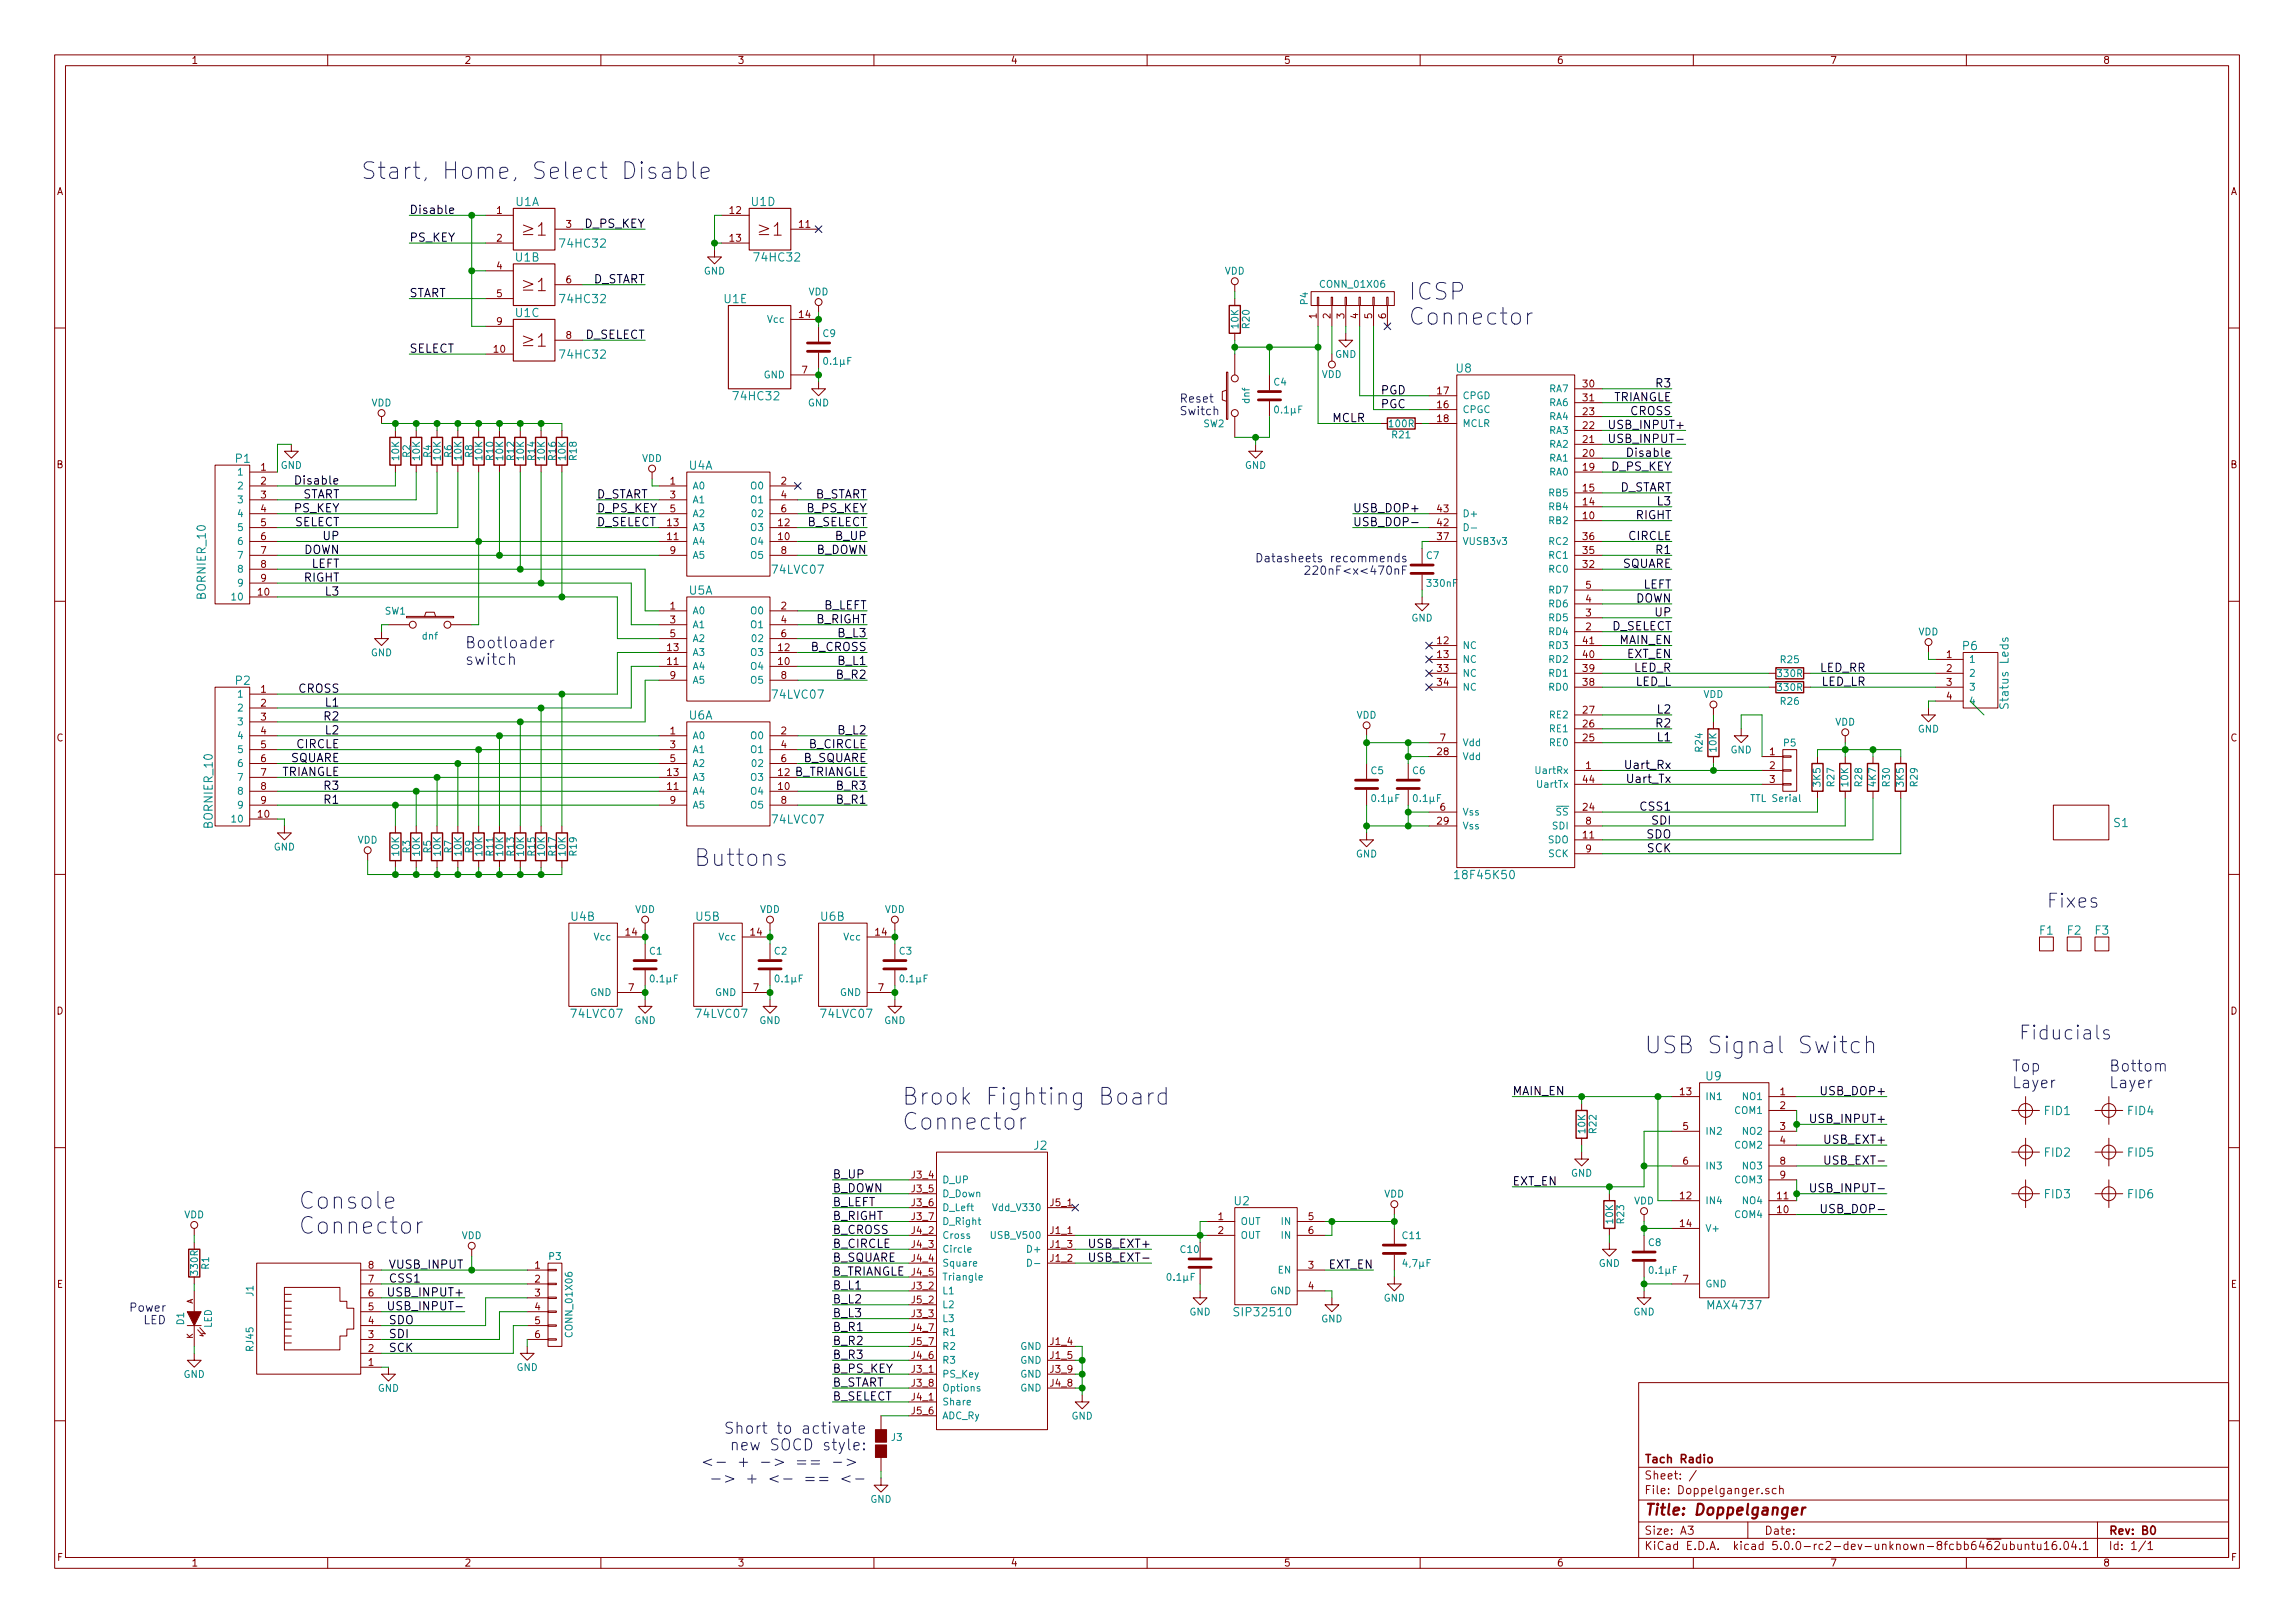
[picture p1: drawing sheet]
<svg xmlns="http://www.w3.org/2000/svg" width="420mm" height="297mm" viewBox="0 0 420 297" stroke-linecap="round" stroke-linejoin="round" font-family="sans-serif">
<defs><g id="words">
<g font-size="4.2" fill="#0000c2">
<text x="66" y="32.8">Start, Home, Select Disable</text>
<text x="257.8" y="54.9">ICSP</text>
<text x="257.8" y="59.5">Connector</text>
<text x="127" y="158.5">Buttons</text>
<text x="301" y="192.8">USB Signal Switch</text>
<text x="165.1" y="202.2">Brook Fighting Board</text>
<text x="165.1" y="206.8">Connector</text>
<text x="54.6" y="221.3">Console</text>
<text x="54.6" y="225.8">Connector</text>
</g>
<g font-size="3.5" fill="#0000c2">
<text x="374.6" y="166.2">Fixes</text>
<text x="369.6" y="190.3">Fiducials</text>
</g>
<g font-size="2.8" fill="#0000c2">
<text x="85.1" y="118.7">Bootloader</text>
<text x="85.1" y="121.7">switch</text>
<text x="368.3" y="196.1">Top</text>
<text x="386.1" y="196.1">Bottom</text>
<text x="368.3" y="199.2">Layer</text>
<text x="386.1" y="199.2">Layer</text>
<text x="136.6" y="262.4">Short to activate</text>
<text x="136.1" y="265.5">new SOCD style:</text>
<text x="142.1" y="268.5">&lt;- + -&gt; == -&gt;</text>
<text x="142.8" y="271.6">-&gt; + &lt;- == &lt;-</text>
</g>
<text font-size="2.8" fill="#840000" x="301" y="277.3">Title: Doppelganger</text>
<g font-size="2.1">
<text x="74.9" y="39.2">Disable</text>
<text x="107" y="41.7">D_PS_KEY</text>
<text x="74.9" y="44.2">PS_KEY</text>
<text x="108.3" y="51.9">D_START</text>
<text x="74.9" y="54.4">START</text>
<text x="74.9" y="64.6">SELECT</text>
<text x="107" y="62">D_SELECT</text>
<text x="303.4" y="70.9">R3</text>
<text x="243.8" y="77.3">MCLR</text>
<text x="252.7" y="74.7">PGC</text>
<text x="252.7" y="72.2">PGD</text>
<text x="295.2" y="73.4">TRIANGLE</text>
<text x="298.5" y="76">CROSS</text>
<text x="295.4" y="78.5">USB_INPUT+</text>
<text x="295.9" y="81.1">USB_INPUT-</text>
<text x="298.5" y="83.6">Disable</text>
<text x="54.7" y="88.7">Disable</text>
<text x="295" y="86.1">D_PS_KEY</text>
<text x="296.3" y="90">D_START</text>
<text x="53.8" y="93.8">PS_KEY</text>
<text x="55.1" y="91.2">START</text>
<text x="109.2" y="91.2">D_START</text>
<text x="109.2" y="93.8">D_PS_KEY</text>
<text x="147.7" y="93.8">B_PS_KEY</text>
<text x="149" y="91.2">B_START</text>
<text x="247.6" y="93.8">USB_DOP+</text>
<text x="299.5" y="95">RIGHT</text>
<text x="303.6" y="92.5">L3</text>
<text x="53.8" y="96.3">SELECT</text>
<text x="55.5" y="101.4">DOWN</text>
<text x="59.3" y="98.8">UP</text>
<text x="109.2" y="96.3">D_SELECT</text>
<text x="147.7" y="96.3">B_SELECT</text>
<text x="149.3" y="101.4">B_DOWN</text>
<text x="153.1" y="98.8">B_UP</text>
<text x="247.6" y="96.3">USB_DOP-</text>
<text x="298.2" y="98.8">CIRCLE</text>
<text x="303.4" y="101.4">R1</text>
<text x="55.6" y="106.5">RIGHT</text>
<text x="56.9" y="103.9">LEFT</text>
<text x="297" y="103.9">SQUARE</text>
<text x="300.8" y="107.7">LEFT</text>
<text x="59.7" y="109">L3</text>
<text x="150.7" y="111.5">B_LEFT</text>
<text x="299.3" y="110.3">DOWN</text>
<text x="303.1" y="112.8">UP</text>
<text x="148.5" y="119.2">B_CROSS</text>
<text x="149.4" y="114.1">B_RIGHT</text>
<text x="153.6" y="116.6">B_L3</text>
<text x="295" y="115.4">D_SELECT</text>
<text x="296.5" y="117.9">MAIN_EN</text>
<text x="153.3" y="124.2">B_R2</text>
<text x="153.6" y="121.7">B_L1</text>
<text x="297.8" y="120.4">EXT_EN</text>
<text x="299.1" y="123">LED_R</text>
<text x="299.3" y="125.5">LED_L</text>
<text x="333.1" y="123">LED_RR</text>
<text x="333.4" y="125.5">LED_LR</text>
<text x="54.7" y="126.8">CROSS</text>
<text x="59.5" y="131.9">R2</text>
<text x="59.7" y="129.3">L1</text>
<text x="303.6" y="130.6">L2</text>
<text x="54.3" y="136.9">CIRCLE</text>
<text x="59.7" y="134.4">L2</text>
<text x="148.1" y="136.9">B_CIRCLE</text>
<text x="153.6" y="134.4">B_L2</text>
<text x="303.4" y="133.1">R2</text>
<text x="303.6" y="135.7">L1</text>
<text x="51.4" y="142">TRIANGLE</text>
<text x="53.2" y="139.5">SQUARE</text>
<text x="145.2" y="142">B_TRIANGLE</text>
<text x="147" y="139.5">B_SQUARE</text>
<text x="297.9" y="140.8">Uart_Rx</text>
<text x="298.2" y="143.3">Uart_Tx</text>
<text x="59.5" y="144.6">R3</text>
<text x="59.5" y="147.1">R1</text>
<text x="153.3" y="144.6">B_R3</text>
<text x="153.3" y="147.1">B_R1</text>
<text x="300.5" y="148.4">CSS1</text>
<text x="301.5" y="153.5">SDO</text>
<text x="301.6" y="156">SCK</text>
<text x="302.5" y="150.9">SDI</text>
<text x="276.9" y="200.4">MAIN_EN</text>
<text x="333.9" y="200.4">USB_DOP+</text>
<text x="332.2" y="205.5">USB_INPUT+</text>
<text x="334.4" y="209.3">USB_EXT+</text>
<text x="152.4" y="215.7">B_UP</text>
<text x="334.9" y="213.1">USB_EXT-</text>
<text x="152.4" y="218.2">B_DOWN</text>
<text x="152.4" y="220.8">B_LEFT</text>
<text x="276.9" y="217">EXT_EN</text>
<text x="332.7" y="218.2">USB_INPUT-</text>
<text x="152.4" y="223.3">B_RIGHT</text>
<text x="152.4" y="225.8">B_CROSS</text>
<text x="334.5" y="222">USB_DOP-</text>
<text x="71.1" y="232.2">VUSB_INPUT</text>
<text x="152.4" y="228.4">B_CIRCLE</text>
<text x="152.4" y="230.9">B_SQUARE</text>
<text x="152.4" y="233.5">B_TRIANGLE</text>
<text x="199.8" y="228.4">USB_EXT+</text>
<text x="200.3" y="230.9">USB_EXT-</text>
<text x="243.2" y="232.2">EXT_EN</text>
<text x="71.1" y="234.7">CSS1</text>
<text x="71.8" y="237.3">USB_INPUT+</text>
<text x="72.4" y="239.8">USB_INPUT-</text>
<text x="152.4" y="236">B_L1</text>
<text x="152.4" y="238.5">B_L2</text>
<text x="71.1" y="242.4">SDO</text>
<text x="71.1" y="244.9">SDI</text>
<text x="152.4" y="241.1">B_L3</text>
<text x="152.4" y="243.6">B_R1</text>
<text x="71.1" y="247.4">SCK</text>
<text x="152.4" y="251.2">B_PS_KEY</text>
<text x="152.4" y="246.2">B_R2</text>
<text x="152.4" y="248.7">B_R3</text>
<text x="152.4" y="253.8">B_START</text>
<text x="152.4" y="256.3">B_SELECT</text>
</g>
<g font-size="2.1" fill="#008484">
<text x="94.4" y="37.7">U1A</text>
<text x="137.6" y="37.7">U1D</text>
<text x="94.4" y="47.9">U1B</text>
<text x="102.8" y="45.3">74HC32</text>
<text x="138.4" y="47.9">74HC32</text>
<text x="94.4" y="58">U1C</text>
<text x="102.8" y="55.5">74HC32</text>
<text x="132.6" y="55.5">U1E</text>
<text x="102.8" y="65.6">74HC32</text>
<text x="266.6" y="68.2">U8</text>
<text x="134.5" y="73.3">74HC32</text>
<text x="43.2" y="84.7">P1</text>
<text x="126.2" y="86">U4A</text>
<text x="141.6" y="105">74LVC07</text>
<text x="37.7" y="109.5" transform="rotate(-90 37.7 109.5)">BORNIER_10</text>
<text x="126.2" y="108.8">U5A</text>
<text x="359.4" y="119">P6</text>
<text x="43.2" y="125.3">P2</text>
<text x="126.2" y="131.7">U6A</text>
<text x="141.6" y="127.9">74LVC07</text>
<text x="367.7" y="129.2" transform="rotate(-90 367.7 129.2)">Status Leds</text>
<text x="38.9" y="151.4" transform="rotate(-90 38.9 151.4)">BORNIER_10</text>
<text x="141.6" y="150.7">74LVC07</text>
<text x="387" y="151.4">S1</text>
<text x="266.8" y="160.9">18F45K50</text>
<text x="104.6" y="168.5">U4B</text>
<text x="127.4" y="168.5">U5B</text>
<text x="150.3" y="168.5">U6B</text>
<text x="373.4" y="171.1">F1</text>
<text x="378.5" y="171.1">F2</text>
<text x="383.6" y="171.1">F3</text>
<text x="104.7" y="186.3">74LVC07</text>
<text x="127.6" y="186.3">74LVC07</text>
<text x="150.5" y="186.3">74LVC07</text>
<text x="312.3" y="197.7">U9</text>
<text x="374.4" y="204.1">FID1</text>
<text x="389.6" y="204.1">FID4</text>
<text x="189.3" y="210.4">J2</text>
<text x="374.4" y="211.7">FID2</text>
<text x="389.6" y="211.7">FID5</text>
<text x="226" y="220.6">U2</text>
<text x="374.4" y="219.3">FID3</text>
<text x="389.6" y="219.3">FID6</text>
<text x="312.8" y="239.6">MAX4737</text>
<text x="226.5" y="240.9">SIP32510</text>
</g>
<g font-size="2.1" fill="#0000c2">
<text x="215.9" y="73.7">Reset</text>
<text x="215.9" y="76">Switch</text>
<text x="232.7" y="102.9">Datasheets recommends</text>
<text x="241.9" y="105.2">220nF&lt;x&lt;470nF</text>
<text x="24.1" y="240.1">Power</text>
<text x="26.2" y="242.4">LED</text>
</g>
<g font-size="2.1" fill="#840000">
<text x="301" y="267.8">Tach Radio</text>
<text x="301" y="273.5">File: Doppelganger.sch</text>
<text x="301" y="270.8">Sheet: /</text>
<text x="301" y="280.9">Size: A3</text>
<text x="323" y="280.9">Date:</text>
<text x="386" y="280.9">Rev: B0</text>
<text x="301" y="283.7">KiCad E.D.A. kicad 5.0.0-rc2-dev-unknown-8fcbb6462ubuntu16.04.1</text>
<text x="386" y="283.7">Id: 1/1</text>
</g>
<g font-size="1.8" fill="#840000">
<text x="35" y="11.7">1</text>
<text x="85" y="11.7">2</text>
<text x="135" y="11.7">3</text>
<text x="185" y="11.7">4</text>
<text x="235" y="11.7">5</text>
<text x="285" y="11.7">6</text>
<text x="335" y="11.7">7</text>
<text x="385" y="11.7">8</text>
<text x="10.4" y="35.7">A</text>
<text x="408.4" y="35.7">A</text>
<text x="91" y="39.2">1</text>
<text x="103.7" y="41.7">3</text>
<text x="133.7" y="39.2">12</text>
<text x="146.4" y="41.7">11</text>
<text x="91" y="44.2">2</text>
<text x="133.7" y="44.2">13</text>
<text x="91" y="49.3">4</text>
<text x="103.7" y="51.9">6</text>
<text x="91" y="54.4">5</text>
<text x="91" y="59.5">9</text>
<text x="146.4" y="58.2">14</text>
<text x="241" y="58.3" transform="rotate(-90 241 58.3)">1</text>
<text x="243.6" y="58.3" transform="rotate(-90 243.6 58.3)">2</text>
<text x="246.1" y="58.3" transform="rotate(-90 246.1 58.3)">3</text>
<text x="248.7" y="58.3" transform="rotate(-90 248.7 58.3)">4</text>
<text x="251.2" y="58.3" transform="rotate(-90 251.2 58.3)">5</text>
<text x="253.7" y="58.3" transform="rotate(-90 253.7 58.3)">6</text>
<text x="90.5" y="64.6">10</text>
<text x="103.7" y="62">8</text>
<text x="146.8" y="68.4">7</text>
<text x="289.9" y="70.9">30</text>
<text x="263.2" y="74.7">16</text>
<text x="263.2" y="72.2">17</text>
<text x="263.2" y="77.3">18</text>
<text x="289.9" y="76">23</text>
<text x="289.9" y="73.4">31</text>
<text x="289.9" y="83.6">20</text>
<text x="289.9" y="81.1">21</text>
<text x="289.9" y="78.5">22</text>
<text x="10.4" y="85.7">B</text>
<text x="47.8" y="86.1">1</text>
<text x="47.8" y="88.7">2</text>
<text x="122.7" y="88.7">1</text>
<text x="143" y="88.7">2</text>
<text x="289.9" y="90">15</text>
<text x="289.9" y="86.1">19</text>
<text x="408.4" y="85.7">B</text>
<text x="47.8" y="91.2">3</text>
<text x="47.8" y="93.8">4</text>
<text x="122.7" y="91.2">3</text>
<text x="122.7" y="93.8">5</text>
<text x="143" y="91.2">4</text>
<text x="143" y="93.8">6</text>
<text x="263.2" y="93.8">43</text>
<text x="289.9" y="95">10</text>
<text x="289.9" y="92.5">14</text>
<text x="47.8" y="96.3">5</text>
<text x="47.8" y="98.8">6</text>
<text x="47.8" y="101.4">7</text>
<text x="122.2" y="98.8">11</text>
<text x="122.2" y="96.3">13</text>
<text x="122.7" y="101.4">9</text>
<text x="142.5" y="98.8">10</text>
<text x="142.5" y="96.3">12</text>
<text x="143" y="101.4">8</text>
<text x="263.2" y="98.8">37</text>
<text x="263.2" y="96.3">42</text>
<text x="289.9" y="101.4">35</text>
<text x="289.9" y="98.8">36</text>
<text x="47.8" y="103.9">8</text>
<text x="47.8" y="106.5">9</text>
<text x="289.9" y="103.9">32</text>
<text x="290.3" y="107.7">5</text>
<text x="47.3" y="109">10</text>
<text x="122.7" y="111.5">1</text>
<text x="143" y="111.5">2</text>
<text x="290.3" y="112.8">3</text>
<text x="290.3" y="110.3">4</text>
<text x="122.2" y="119.2">13</text>
<text x="122.7" y="114.1">3</text>
<text x="122.7" y="116.6">5</text>
<text x="142.5" y="119.2">12</text>
<text x="143" y="114.1">4</text>
<text x="143" y="116.6">6</text>
<text x="263.2" y="117.9">12</text>
<text x="289.9" y="117.9">41</text>
<text x="290.3" y="115.4">2</text>
<text x="122.2" y="121.7">11</text>
<text x="122.7" y="124.2">9</text>
<text x="142.5" y="121.7">10</text>
<text x="143" y="124.2">8</text>
<text x="263.2" y="120.4">13</text>
<text x="263.2" y="123">33</text>
<text x="263.2" y="125.5">34</text>
<text x="289.9" y="125.5">38</text>
<text x="289.9" y="123">39</text>
<text x="289.9" y="120.4">40</text>
<text x="356.4" y="120.4">1</text>
<text x="356.4" y="123">2</text>
<text x="356.4" y="125.5">3</text>
<text x="47.8" y="126.8">1</text>
<text x="47.8" y="129.3">2</text>
<text x="47.8" y="131.9">3</text>
<text x="289.9" y="130.6">27</text>
<text x="356.4" y="128.1">4</text>
<text x="10.4" y="135.7">C</text>
<text x="47.8" y="134.4">4</text>
<text x="47.8" y="136.9">5</text>
<text x="122.7" y="134.4">1</text>
<text x="122.7" y="136.9">3</text>
<text x="143" y="134.4">2</text>
<text x="143" y="136.9">4</text>
<text x="263.7" y="135.7">7</text>
<text x="289.9" y="135.7">25</text>
<text x="289.9" y="133.1">26</text>
<text x="408.4" y="135.7">C</text>
<text x="47.8" y="139.5">6</text>
<text x="47.8" y="142">7</text>
<text x="122.2" y="142">13</text>
<text x="122.7" y="139.5">5</text>
<text x="142.5" y="142">12</text>
<text x="143" y="139.5">6</text>
<text x="263.2" y="138.2">28</text>
<text x="289.9" y="143.3">44</text>
<text x="290.3" y="140.8">1</text>
<text x="324" y="138.2">1</text>
<text x="324" y="140.8">2</text>
<text x="324" y="143.3">3</text>
<text x="47.3" y="149.6">10</text>
<text x="47.8" y="144.6">8</text>
<text x="47.8" y="147.1">9</text>
<text x="122.2" y="144.6">11</text>
<text x="122.7" y="147.1">9</text>
<text x="142.5" y="144.6">10</text>
<text x="143" y="147.1">8</text>
<text x="263.7" y="148.4">6</text>
<text x="289.9" y="148.4">24</text>
<text x="263.2" y="150.9">29</text>
<text x="289.9" y="153.5">11</text>
<text x="290.3" y="150.9">8</text>
<text x="290.3" y="156">9</text>
<text x="114.6" y="171.2">14</text>
<text x="137.5" y="171.2">14</text>
<text x="160.3" y="171.2">14</text>
<text x="10.4" y="185.7">D</text>
<text x="115.1" y="181.4">7</text>
<text x="137.9" y="181.4">7</text>
<text x="160.8" y="181.4">7</text>
<text x="408.4" y="185.7">D</text>
<text x="307.6" y="200.4">13</text>
<text x="325.9" y="200.4">1</text>
<text x="325.9" y="203">2</text>
<text x="308.1" y="206.8">5</text>
<text x="325.9" y="206.8">3</text>
<text x="325.9" y="209.3">4</text>
<text x="167" y="215.7">J3_4</text>
<text x="308.1" y="213.1">6</text>
<text x="325.9" y="213.1">8</text>
<text x="325.9" y="215.7">9</text>
<text x="167" y="218.2">J3_5</text>
<text x="167" y="220.8">J3_6</text>
<text x="192.4" y="220.8">J5_1</text>
<text x="307.6" y="219.5">12</text>
<text x="325.4" y="219.5">11</text>
<text x="167" y="223.3">J3_7</text>
<text x="167" y="225.8">J4_2</text>
<text x="192.4" y="225.8">J1_1</text>
<text x="223" y="223.3">1</text>
<text x="223" y="225.8">2</text>
<text x="239.5" y="223.3">5</text>
<text x="239.5" y="225.8">6</text>
<text x="307.6" y="224.6">14</text>
<text x="325.4" y="222">10</text>
<text x="67.5" y="232.2">8</text>
<text x="97.9" y="232.2">1</text>
<text x="167" y="228.4">J4_3</text>
<text x="167" y="230.9">J4_4</text>
<text x="167" y="233.5">J4_5</text>
<text x="192.4" y="230.9">J1_2</text>
<text x="192.4" y="228.4">J1_3</text>
<text x="239.5" y="232.2">3</text>
<text x="10.4" y="235.7">E</text>
<text x="67.5" y="239.8">5</text>
<text x="67.5" y="237.3">6</text>
<text x="67.5" y="234.7">7</text>
<text x="97.9" y="234.7">2</text>
<text x="97.9" y="237.3">3</text>
<text x="97.9" y="239.8">4</text>
<text x="167" y="236">J3_2</text>
<text x="167" y="238.5">J5_2</text>
<text x="239.5" y="236">4</text>
<text x="308.1" y="234.7">7</text>
<text x="408.4" y="235.7">E</text>
<text x="67.5" y="244.9">3</text>
<text x="67.5" y="242.4">4</text>
<text x="97.9" y="242.4">5</text>
<text x="97.9" y="244.9">6</text>
<text x="167" y="241.1">J3_3</text>
<text x="167" y="243.6">J4_7</text>
<text x="67.5" y="250">1</text>
<text x="67.5" y="247.4">2</text>
<text x="167" y="251.2">J3_1</text>
<text x="167" y="248.7">J4_6</text>
<text x="167" y="246.2">J5_7</text>
<text x="192.4" y="246.2">J1_4</text>
<text x="192.4" y="248.7">J1_5</text>
<text x="192.4" y="251.2">J3_9</text>
<text x="167" y="253.8">J3_8</text>
<text x="167" y="256.3">J4_1</text>
<text x="192.4" y="253.8">J4_8</text>
<text x="167" y="258.9">J5_6</text>
<text x="10.5" y="285.7">F</text>
<text x="35" y="286.7">1</text>
<text x="85" y="286.7">2</text>
<text x="135" y="286.7">3</text>
<text x="185" y="286.7">4</text>
<text x="235" y="286.7">5</text>
<text x="285" y="286.7">6</text>
<text x="335" y="286.7">7</text>
<text x="385" y="286.7">8</text>
<text x="408.5" y="285.7">F</text>
</g>
<g font-size="1.8" fill="#008484">
<text x="128.9" y="50.3">GND</text>
<text x="224.2" y="50.3">VDD</text>
<text x="242" y="52.7">CONN_01X06</text>
<text x="140.6" y="59.1">Vcc</text>
<text x="148" y="54.1">VDD</text>
<text x="239.4" y="55.7" transform="rotate(-90 239.4 55.7)">P4</text>
<text x="150.7" y="61.7">C9</text>
<text x="226.7" y="60.1" transform="rotate(-90 226.7 60.1)">10K</text>
<text x="228.8" y="60.1" transform="rotate(-90 228.8 60.1)">R20</text>
<text x="244.4" y="65.5">GND</text>
<text x="139.8" y="69.3">GND</text>
<text x="151" y="66.8">0.1µF</text>
<text x="233.2" y="70.6">C4</text>
<text x="242" y="69.2">VDD</text>
<text x="283.7" y="71.8">RA7</text>
<text x="68" y="74.4">VDD</text>
<text x="147.9" y="74.4">GND</text>
<text x="228.8" y="73.8" transform="rotate(-90 228.8 73.8)">dnf</text>
<text x="233.5" y="75.7">0.1µF</text>
<text x="267.7" y="75.6">CPGC</text>
<text x="267.7" y="73.1">CPGD</text>
<text x="283.7" y="76.9">RA4</text>
<text x="283.7" y="74.3">RA6</text>
<text x="75.1" y="83.7" transform="rotate(-90 75.1 83.7)">R2</text>
<text x="78.9" y="83.7" transform="rotate(-90 78.9 83.7)">R4</text>
<text x="82.7" y="83.7" transform="rotate(-90 82.7 83.7)">R6</text>
<text x="86.5" y="83.7" transform="rotate(-90 86.5 83.7)">R8</text>
<text x="220.3" y="78.2">SW2</text>
<text x="254.4" y="78.2">100R</text>
<text x="254.9" y="80.2">R21</text>
<text x="267.7" y="78.1">MCLR</text>
<text x="283.7" y="82">RA2</text>
<text x="283.7" y="79.4">RA3</text>
<text x="43.7" y="87">1</text>
<text x="43.7" y="89.6">2</text>
<text x="51.4" y="85.8">GND</text>
<text x="73.1" y="84.2" transform="rotate(-90 73.1 84.2)">10K</text>
<text x="76.9" y="84.2" transform="rotate(-90 76.9 84.2)">10K</text>
<text x="80.7" y="84.2" transform="rotate(-90 80.7 84.2)">10K</text>
<text x="84.5" y="84.2" transform="rotate(-90 84.5 84.2)">10K</text>
<text x="88.3" y="84.2" transform="rotate(-90 88.3 84.2)">10K</text>
<text x="90.3" y="84.2" transform="rotate(-90 90.3 84.2)">R10</text>
<text x="92.1" y="84.2" transform="rotate(-90 92.1 84.2)">10K</text>
<text x="94.2" y="84.2" transform="rotate(-90 94.2 84.2)">R12</text>
<text x="95.9" y="84.2" transform="rotate(-90 95.9 84.2)">10K</text>
<text x="98" y="84.2" transform="rotate(-90 98 84.2)">R14</text>
<text x="99.7" y="84.2" transform="rotate(-90 99.7 84.2)">10K</text>
<text x="101.8" y="84.2" transform="rotate(-90 101.8 84.2)">R16</text>
<text x="103.6" y="84.2" transform="rotate(-90 103.6 84.2)">10K</text>
<text x="105.6" y="84.2" transform="rotate(-90 105.6 84.2)">R18</text>
<text x="117.5" y="84.5">VDD</text>
<text x="126.7" y="89.6">A0</text>
<text x="137.6" y="89.6">O0</text>
<text x="227.9" y="85.8">GND</text>
<text x="283.7" y="87">RA0</text>
<text x="283.7" y="84.5">RA1</text>
<text x="43.7" y="92.1">3</text>
<text x="43.7" y="94.7">4</text>
<text x="126.7" y="92.1">A1</text>
<text x="126.7" y="94.7">A2</text>
<text x="137.6" y="92.1">O1</text>
<text x="138" y="94.7">02</text>
<text x="267.7" y="94.7">D+</text>
<text x="283.7" y="95.9">RB2</text>
<text x="283.7" y="93.4">RB4</text>
<text x="283.7" y="90.8">RB5</text>
<text x="43.7" y="97.2">5</text>
<text x="43.7" y="99.7">6</text>
<text x="126.7" y="99.7">A4</text>
<text x="126.7" y="97.2">A3</text>
<text x="137.6" y="99.7">O4</text>
<text x="137.6" y="97.2">O3</text>
<text x="267.7" y="99.7">VUSB3v3</text>
<text x="283.7" y="99.7">RC2</text>
<text x="43.7" y="102.3">7</text>
<text x="43.7" y="104.8">8</text>
<text x="43.7" y="107.4">9</text>
<text x="126.7" y="102.3">A5</text>
<text x="137.6" y="102.3">O5</text>
<text x="261.2" y="102.3">C7</text>
<text x="261.4" y="107.4">330nF</text>
<text x="283.7" y="104.8">RC0</text>
<text x="283.7" y="102.3">RC1</text>
<text x="42.7" y="109.9">10</text>
<text x="70.5" y="112.5">SW1</text>
<text x="126.7" y="112.4">A0</text>
<text x="137.6" y="112.4">O0</text>
<text x="258.4" y="113.8">GND</text>
<text x="283.7" y="113.7">RD5</text>
<text x="283.7" y="111.2">RD6</text>
<text x="283.7" y="108.6">RD7</text>
<text x="77.3" y="117.1">dnf</text>
<text x="126.7" y="115">A1</text>
<text x="126.7" y="117.5">A2</text>
<text x="137.6" y="115">O1</text>
<text x="138" y="117.5">02</text>
<text x="267.7" y="118.8">NC</text>
<text x="283.7" y="116.2">RD4</text>
<text x="283.7" y="118.8">RD3</text>
<text x="351.2" y="116.3">VDD</text>
<text x="67.9" y="120.1">GND</text>
<text x="126.7" y="122.6">A4</text>
<text x="126.7" y="120.1">A3</text>
<text x="126.7" y="125.1">A5</text>
<text x="137.6" y="122.6">O4</text>
<text x="137.6" y="120.1">O3</text>
<text x="137.6" y="125.1">O5</text>
<text x="267.7" y="121.3">NC</text>
<text x="267.7" y="123.9">NC</text>
<text x="283.7" y="123.9">RD1</text>
<text x="283.7" y="121.3">RD2</text>
<text x="325.6" y="123.9">330R</text>
<text x="326" y="121.4">R25</text>
<text x="360.4" y="121.3">1</text>
<text x="360.4" y="123.9">2</text>
<text x="43.7" y="127.7">1</text>
<text x="43.7" y="130.2">2</text>
<text x="248.3" y="131.5">VDD</text>
<text x="267.7" y="126.4">NC</text>
<text x="283.7" y="126.4">RD0</text>
<text x="283.8" y="131.5">RE2</text>
<text x="311.8" y="127.7">VDD</text>
<text x="325.6" y="126.5">330R</text>
<text x="326" y="129">R26</text>
<text x="360.4" y="126.4">3</text>
<text x="360.4" y="128.9">4</text>
<text x="43.7" y="132.8">3</text>
<text x="43.7" y="135.3">4</text>
<text x="43.7" y="137.8">5</text>
<text x="126.7" y="135.3">A0</text>
<text x="126.7" y="137.8">A1</text>
<text x="137.6" y="135.3">O0</text>
<text x="137.6" y="137.8">O1</text>
<text x="267.7" y="136.6">Vdd</text>
<text x="283.8" y="136.6">RE0</text>
<text x="283.8" y="134">RE1</text>
<text x="311.7" y="137.6" transform="rotate(-90 311.7 137.6)">R24</text>
<text x="314.2" y="137.6" transform="rotate(-90 314.2 137.6)">10K</text>
<text x="316.8" y="137.9">GND</text>
<text x="326.6" y="136.6">P5</text>
<text x="336" y="132.8">VDD</text>
<text x="351.1" y="134.1">GND</text>
<text x="43.7" y="140.4">6</text>
<text x="43.7" y="142.9">7</text>
<text x="126.7" y="142.9">A3</text>
<text x="126.7" y="140.4">A2</text>
<text x="137.6" y="142.9">O3</text>
<text x="138" y="140.4">02</text>
<text x="251" y="141.7">C5</text>
<text x="258.6" y="141.7">C6</text>
<text x="267.7" y="139.1">Vdd</text>
<text x="281.5" y="141.6">UartRx</text>
<text x="333.3" y="143.9" transform="rotate(-90 333.3 143.9)">3K5</text>
<text x="335.8" y="143.9" transform="rotate(-90 335.8 143.9)">R27</text>
<text x="338.4" y="143.9" transform="rotate(-90 338.4 143.9)">10K</text>
<text x="340.9" y="143.9" transform="rotate(-90 340.9 143.9)">R28</text>
<text x="343.5" y="143.9" transform="rotate(-90 343.5 143.9)">4K7</text>
<text x="346" y="143.9" transform="rotate(-90 346 143.9)">R30</text>
<text x="348.5" y="143.9" transform="rotate(-90 348.5 143.9)">3K5</text>
<text x="351.1" y="143.9" transform="rotate(-90 351.1 143.9)">R29</text>
<text x="43.7" y="145.5">8</text>
<text x="43.7" y="148">9</text>
<text x="126.7" y="145.5">A4</text>
<text x="126.7" y="148">A5</text>
<text x="137.6" y="145.5">O4</text>
<text x="137.6" y="148">O5</text>
<text x="251.3" y="146.8">0.1µF</text>
<text x="258.9" y="146.8">0.1µF</text>
<text x="267.7" y="149.3">Vss</text>
<text x="281.7" y="144.2">UartTx</text>
<text x="284.9" y="149.3">SS</text>
<text x="320.9" y="146.8">TTL Serial</text>
<text x="42.7" y="150.5">10</text>
<text x="50.1" y="155.7">GND</text>
<text x="65.5" y="154.4">VDD</text>
<text x="267.7" y="151.8">Vss</text>
<text x="283.4" y="154.3">SDO</text>
<text x="284.3" y="151.8">SDI</text>
<text x="73.1" y="156.6" transform="rotate(-90 73.1 156.6)">10K</text>
<text x="75.1" y="156.1" transform="rotate(-90 75.1 156.1)">R3</text>
<text x="76.9" y="156.6" transform="rotate(-90 76.9 156.6)">10K</text>
<text x="78.9" y="156.1" transform="rotate(-90 78.9 156.1)">R5</text>
<text x="80.7" y="156.6" transform="rotate(-90 80.7 156.6)">10K</text>
<text x="82.7" y="156.1" transform="rotate(-90 82.7 156.1)">R7</text>
<text x="84.5" y="156.6" transform="rotate(-90 84.5 156.6)">10K</text>
<text x="86.5" y="156.1" transform="rotate(-90 86.5 156.1)">R9</text>
<text x="88.3" y="156.6" transform="rotate(-90 88.3 156.6)">10K</text>
<text x="90.3" y="156.6" transform="rotate(-90 90.3 156.6)">R11</text>
<text x="92.1" y="156.6" transform="rotate(-90 92.1 156.6)">10K</text>
<text x="94.2" y="156.6" transform="rotate(-90 94.2 156.6)">R13</text>
<text x="95.9" y="156.6" transform="rotate(-90 95.9 156.6)">10K</text>
<text x="98" y="156.6" transform="rotate(-90 98 156.6)">R15</text>
<text x="99.7" y="156.6" transform="rotate(-90 99.7 156.6)">10K</text>
<text x="101.8" y="156.6" transform="rotate(-90 101.8 156.6)">R17</text>
<text x="103.6" y="156.6" transform="rotate(-90 103.6 156.6)">10K</text>
<text x="105.6" y="156.6" transform="rotate(-90 105.6 156.6)">R19</text>
<text x="248.2" y="156.9">GND</text>
<text x="283.5" y="156.9">SCK</text>
<text x="116.3" y="167.1">VDD</text>
<text x="139.1" y="167.1">VDD</text>
<text x="162" y="167.1">VDD</text>
<text x="108.9" y="172.1">Vcc</text>
<text x="131.7" y="172.1">Vcc</text>
<text x="154.6" y="172.1">Vcc</text>
<text x="118.9" y="174.7">C1</text>
<text x="119.2" y="179.8">0.1µF</text>
<text x="141.8" y="174.7">C2</text>
<text x="142.1" y="179.8">0.1µF</text>
<text x="164.7" y="174.7">C3</text>
<text x="164.9" y="179.8">0.1µF</text>
<text x="108.1" y="182.3">GND</text>
<text x="130.9" y="182.3">GND</text>
<text x="153.8" y="182.3">GND</text>
<text x="116.2" y="187.4">GND</text>
<text x="139" y="187.4">GND</text>
<text x="161.9" y="187.4">GND</text>
<text x="312.2" y="201.3">IN1</text>
<text x="317.7" y="203.9">COM1</text>
<text x="319.2" y="201.3">NO1</text>
<text x="290.2" y="207.4" transform="rotate(-90 290.2 207.4)">10K</text>
<text x="292.3" y="207.4" transform="rotate(-90 292.3 207.4)">R22</text>
<text x="312.2" y="207.7">IN2</text>
<text x="319.2" y="207.7">NO2</text>
<text x="287.6" y="215.4">GND</text>
<text x="312.2" y="214">IN3</text>
<text x="317.7" y="210.2">COM2</text>
<text x="319.2" y="214">NO3</text>
<text x="172.5" y="216.6">D_UP</text>
<text x="172.5" y="219.1">D_Down</text>
<text x="172.5" y="221.7">D_Left</text>
<text x="182.3" y="221.7">Vdd_V330</text>
<text x="253.4" y="219.2">VDD</text>
<text x="299.1" y="220.4">VDD</text>
<text x="312.2" y="220.4">IN4</text>
<text x="317.7" y="216.6">COM3</text>
<text x="319.2" y="220.4">NO4</text>
<text x="33.7" y="223">VDD</text>
<text x="84.5" y="226.8">VDD</text>
<text x="172.5" y="224.2">D_Right</text>
<text x="172.5" y="226.7">Cross</text>
<text x="181.9" y="226.7">USB_V500</text>
<text x="227.1" y="224.2">OUT</text>
<text x="227.1" y="226.7">OUT</text>
<text x="234.7" y="224.2">IN</text>
<text x="234.7" y="226.7">IN</text>
<text x="256.8" y="226.8">C11</text>
<text x="295.3" y="223.9" transform="rotate(-90 295.3 223.9)">10K</text>
<text x="297.4" y="223.9" transform="rotate(-90 297.4 223.9)">R23</text>
<text x="312.2" y="225.5">V+</text>
<text x="317.7" y="222.9">COM4</text>
<text x="36.2" y="233.3" transform="rotate(-90 36.2 233.3)">330R</text>
<text x="38.3" y="232.3" transform="rotate(-90 38.3 232.3)">R1</text>
<text x="100.5" y="230.6">P3</text>
<text x="172.5" y="229.3">Circle</text>
<text x="172.5" y="231.8">Square</text>
<text x="188.4" y="229.3">D+</text>
<text x="216.2" y="229.3">C10</text>
<text x="234" y="233.1">EN</text>
<text x="257" y="231.9">4,7µF</text>
<text x="292.7" y="231.9">GND</text>
<text x="301.8" y="228.1">C8</text>
<text x="302.1" y="233.1">0.1µF</text>
<text x="46.4" y="237.2" transform="rotate(-90 46.4 237.2)">J1</text>
<text x="172.5" y="236.9">L1</text>
<text x="172.5" y="234.4">Triangle</text>
<text x="172.5" y="239.4">L2</text>
<text x="213.8" y="234.4">0.1µF</text>
<text x="232.5" y="236.9">GND</text>
<text x="253.3" y="238.2">GND</text>
<text x="312.2" y="235.6">GND</text>
<text x="33.7" y="242.5" transform="rotate(-90 33.7 242.5)">D1</text>
<text x="38.8" y="243.1" transform="rotate(-90 38.8 243.1)">LED</text>
<text x="104.8" y="244.4" transform="rotate(-90 104.8 244.4)">CONN_01X06</text>
<text x="172.5" y="242">L3</text>
<text x="172.5" y="244.5">R1</text>
<text x="217.8" y="240.8">GND</text>
<text x="241.9" y="242">GND</text>
<text x="299" y="240.8">GND</text>
<text x="46.4" y="247.2" transform="rotate(-90 46.4 247.2)">RJ45</text>
<text x="94.6" y="250.9">GND</text>
<text x="172.5" y="249.6">R3</text>
<text x="172.5" y="247.1">R2</text>
<text x="186.8" y="247.1">GND</text>
<text x="186.8" y="249.6">GND</text>
<text x="33.6" y="252.2">GND</text>
<text x="69.2" y="254.7">GND</text>
<text x="172.5" y="252.1">PS_Key</text>
<text x="172.5" y="254.7">Options</text>
<text x="172.5" y="257.2">Share</text>
<text x="186.8" y="252.1">GND</text>
<text x="186.8" y="254.7">GND</text>
<text x="163.2" y="263.7">J3</text>
<text x="172.5" y="259.8">ADC_Ry</text>
<text x="196.2" y="259.8">GND</text>
<text x="159.3" y="275">GND</text>
</g>
<g font-size="1.4" fill="#840000">
<text x="35.3" y="238.7" transform="rotate(-90 35.3 238.7)">A</text>
<text x="35.3" y="245" transform="rotate(-90 35.3 245)">K</text>
</g>
</g></defs>
<g fill="none" stroke="#840000" stroke-width=".18">
<path d="M10 10h400v277h-400zM12 12h396v273.1h-396zM60 10v2M110 10v2M160 10v2M210 10v2M260 10v2M310 10v2M360 10v2M88.9 39.4h5.1M132.1 39.4h5.1M88.9 44.5h5.1"/>
<path d="M88.9 49.6h5.1M88.9 54.6h5.1M88.9 59.7h5.1M95.8 41.2l1.8 .6-1.8 .7M95.8 51.3l1.8 .7-1.8 .7M95.8 42.9h1.8M95.8 53.1h1.8M98.6 41.4l.6-.6v2.2M98.6 51.6l.6-.7v2.3M98.6 43h1.2M98.6 53.2h1.2M101.6 41.9h5.1"/>
<path d="M101.6 52.1h5.1M130.8 45.8v1.2h-1.3l1.3 1.3 1.3-1.3h-1.3M132.1 44.5h5.1M139 41.2l1.7 .6-1.7 .7M139 42.9h1.7M141.7 41.4l.7-.6v2.2M141.7 43h1.3M144.8 41.9h5.1M144.8 58.5h5.1M149.9 55.9v1.3M149.9 59.7v2.8M226.1 52.1v1.3"/>
<path d="M226.1 54.6v1.3M240 53.4h15.3v2.5h-15.3zM241.2 54.4h.2v1.5h-.2zM241.3 55.9v3.8M243.7 54.4h.3v1.5h-.3zM243.8 55.9v3.8M246.3 54.4h.2v1.5h-.2zM246.4 55.9v3.8M248.8 54.4h.2v1.5h-.2zM248.9 55.9v3.8M251.3 54.4h.3v1.5h-.3zM251.5 55.9v3.8"/>
<path d="M253.9 54.4h.2v1.5h-.2zM254 55.9v3.8M10 60h2M69.8 76.2v1.3M72.4 78.8v1.2M76.2 78.8v1.2M80 78.8v1.2M83.8 78.8v1.2M87.6 78.8v1.2M88.9 64.8h5.1M91.4 78.8v1.2M95.2 78.8v1.2"/>
<path d="M95.8 61.5l1.8 .7-1.8 .6M95.8 63.3h1.8M98.6 61.7l.6-.6v2.3M98.6 63.4h1.2M99.1 78.8v1.2M101.6 62.3h5.1M102.9 78.8v1.2M144.8 68.6h5.1M149.9 69.9v1.3h-1.3l1.3 1.2 1.2-1.2h-1.2M149.9 64.6v2.7M224.5 68.1h.3v8.6h-.3zM224.5 71.4l-.7 .3v1.5l.7 .2"/>
<path d="M226.1 61v1.3M226.1 64.8v3.8M226.1 76.2v3.8M232.4 68.6v2.8M232.4 73.4v2.8M243.8 64.8v1.3M246.4 61v1.3h1.2l-1.2 1.2-1.3-1.2h1.3M252.7 77.5h1.3M259.1 77.5h1.2M261.6 77.5h5.1M261.6 75h5.1M261.6 72.4h5.1"/>
<path d="M266.7 68.6h21.6v90.2h-21.6zM288.3 78.8h5.1M288.3 76.2h5.1M288.3 71.2h5.1M288.3 73.7h5.1M408 60h2M39.4 85.1h6.3v25.4h-6.3zM45.7 86.4h5.1M45.7 99.1h5.1M45.7 96.6h5.1M45.7 94h5.1M45.7 88.9h5.1"/>
<path d="M45.7 91.5h5.1M53.3 81.3v1.3h-1.2l1.2 1.3 1.3-1.3h-1.3M72.4 85.1v1.3M76.2 85.1v1.3M80 85.1v1.3M83.8 85.1v1.3M87.6 85.1v1.3M91.4 85.1v1.3M95.2 85.1v1.3M99.1 85.1v1.3M102.9 85.1v1.3M119.4 86.4v1.3"/>
<path d="M120.6 99.1h5.1M120.6 96.6h5.1M120.6 94h5.1M120.6 88.9h5.1M120.6 91.5h5.1M125.7 86.4h15.3v19h-15.3zM141 99.1h5M141 96.6h5M141 94h5M141 88.9h5M141 91.5h5M229.9 81.3v1.3h1.2l-1.2 1.3-1.3-1.3h1.3"/>
<path d="M261.6 99.1h5.1M261.6 96.6h5.1M261.6 94h5.1M288.3 95.3h5.1M288.3 92.7h5.1M288.3 90.2h5.1M288.3 86.4h5.1M288.3 83.9h5.1M288.3 81.3h5.1M288.3 99.1h5.1M10 110h2M45.7 104.2h5.1"/>
<path d="M45.7 101.6h5.1M45.7 109.3h5.1M45.7 106.7h5.1M69.8 115.6v1.3h-1.2l1.2 1.2 1.3-1.2h-1.3M71.1 114.3h3.8M74.4 112.8h8.7v.3h-8.7zM77.7 112.8l.3-.7h1.5l.3 .7M82.5 114.3h3.9M120.6 101.6h5.1M120.6 111.8h5.1M120.6 119.4h5.1M120.6 114.3h5.1"/>
<path d="M120.6 116.9h5.1M125.7 109.3h15.3v19h-15.3zM141 101.6h5M141 111.8h5M141 119.4h5M141 114.3h5M141 116.9h5M260.3 109.3v1.2h1.3l-1.3 1.3-1.2-1.3h1.2M260.3 100.4v2.8M260.3 105.2v2.8M261.6 118.1h5.1M288.3 118.1h5.1"/>
<path d="M288.3 115.6h5.1M288.3 113.1h5.1M288.3 104.2h5.1M288.3 101.6h5.1M288.3 110.5h5.1M288.3 108h5.1M353.1 118.1v1.3M359.4 119.4h6.4v10.2h-6.4zM408 110h2M39.4 125.8h6.3v25.4h-6.3zM45.7 134.7h5.1M45.7 137.2h5.1"/>
<path d="M45.7 139.7h5.1M45.7 127h5.1M45.7 129.6h5.1M45.7 132.1h5.1M120.6 134.7h5.1M120.6 137.2h5.1M120.6 139.7h5.1M120.6 122h5.1M120.6 124.5h5.1M125.7 132.1h15.3v19.1h-15.3zM141 134.7h5M141 137.2h5"/>
<path d="M141 139.7h5M141 122h5M141 124.5h5M250.2 133.4v1.3M250.2 139.7v2.8M257.8 139.7v2.8M261.6 123.2h5.1M261.6 125.8h5.1M261.6 120.7h5.1M261.6 135.9h5.1M261.6 138.5h5.1M288.3 123.2h5.1"/>
<path d="M288.3 125.8h5.1M288.3 120.7h5.1M288.3 135.9h5.1M288.3 133.4h5.1M288.3 130.8h5.1M313.7 129.6v1.2M313.7 132.1v1.3M313.7 138.5v1.2M318.8 133.4v1.3h1.2l-1.2 1.2-1.3-1.2h1.3M322.6 138.5h3.8M323.8 123.2h1.3M323.8 125.8h1.3"/>
<path d="M326.4 138.3h1.5v.3h-1.5zM326.4 137.2h2.5v7.6h-2.5zM330.2 123.2h1.3M330.2 125.8h1.3M332.7 138.5v1.2M337.8 134.7v1.2M337.8 138.5v1.2M342.9 138.5v1.2M348 138.5v1.2M353.1 129.6v1.2h1.2l-1.2 1.3-1.3-1.3h1.3M354.3 123.2h5.1M354.3 125.8h5.1"/>
<path d="M354.3 120.7h5.1M354.3 128.3h5.1M45.7 144.8h5.1M45.7 142.3h5.1M45.7 147.4h5.1M45.7 149.9h5.1M52.1 151.2v1.2h-1.3l1.3 1.3 1.2-1.3h-1.2M67.3 156.2v1.3M72.4 151.2v1.2M72.4 157.5v1.3M76.2 151.2v1.2M76.2 157.5v1.3"/>
<path d="M80 151.2v1.2M80 157.5v1.3M83.8 151.2v1.2M83.8 157.5v1.3M87.6 151.2v1.2M87.6 157.5v1.3M91.4 151.2v1.2M91.4 157.5v1.3M95.2 151.2v1.2M95.2 157.5v1.3M99.1 151.2v1.2M99.1 157.5v1.3"/>
<path d="M102.9 151.2v1.2M102.9 157.5v1.3M120.6 144.8h5.1M120.6 142.3h5.1M120.6 147.4h5.1M141 144.8h5M141 142.3h5M141 147.4h5M250.2 152.4v1.3h1.3l-1.3 1.3-1.3-1.3h1.3M250.2 144.6v2.8M257.8 144.6v2.8M261.6 148.6h5.1"/>
<path d="M261.6 151.2h5.1M288.3 141h5.1M288.3 153.7h5.1M288.3 148.6h5.1M288.3 151.2h5.1M288.3 143.5h5.1M288.3 156.2h5.1M322.6 141h3.8M322.6 143.5h3.8M326.4 143.4h1.5v.3h-1.5zM326.4 140.9h1.5v.2h-1.5zM332.7 144.8v1.3"/>
<path d="M337.8 144.8v1.3M342.9 144.8v1.3M348 144.8v1.3M375.9 147.4h10.2v6.3h-10.2zM10 160h2M104.1 168.9h8.9v15.3h-8.9zM113 171.5h5.1M118.1 168.9v1.3M118.1 172.8v2.8M118.1 177.6v2.8M127 168.9h8.9v15.3h-8.9zM135.9 171.5h5.1"/>
<path d="M141 168.9v1.3M141 172.8v2.8M141 177.6v2.8M149.9 168.9h8.8v15.3h-8.8zM158.7 171.5h5.1M163.8 168.9v1.3M163.8 172.8v2.8M163.8 177.6v2.8M373.4 171.5h2.5v2.5h-2.5zM378.5 171.5h2.5v2.5h-2.5zM383.5 171.5h2.6v2.5h-2.6zM408 160h2"/>
<path d="M113 181.6h5.1M118.1 182.9v1.3h1.3l-1.3 1.3-1.3-1.3h1.3M135.9 181.6h5.1M141 182.9v1.3h1.2l-1.2 1.3-1.3-1.3h1.3M158.7 181.6h5.1M163.8 182.9v1.3h1.3l-1.3 1.3-1.2-1.3h1.2M311.1 198.2h12.7v39.3h-12.7zM10 210h2M166.4 215.9h5M166.4 218.5h5M171.4 210.9h20.4v50.8h-20.4zM289.6 210.9v1.2h1.2l-1.2 1.3-1.3-1.3h1.3"/>
<path d="M289.6 202v1.2M289.6 208.3v1.3M294.6 218.5v1.2M306.1 200.7h5M306.1 219.7h5M306.1 207h5M306.1 213.4h5M323.8 215.9h5.1M323.8 200.7h5.1M323.8 219.7h5.1M323.8 203.2h5.1M323.8 207h5.1"/>
<path d="M323.8 209.6h5.1M323.8 213.4h5.1M368.3 203.2h5.1zM368.3 210.9h5.1zM368.3 218.5h5.1zM370.8 200.7v5.1zM370.8 208.3v5.1zM370.8 215.9v5.1zM383.5 203.2h5.1zM383.5 210.9h5.1zM383.5 218.5h5.1zM386.1 200.7v5.1z"/>
<path d="M386.1 208.3v5.1zM386.1 215.9v5.1zM408 210h2M35.6 224.8v1.3M35.6 227.4v1.2M35.6 233.7v1.3M35.6 236.3v3.8M47 231.2h19v20.3h-19zM52.1 239.4h1.2M52.1 238.2h1.2M52.1 236.9h1.2M52.1 235.6h10.1v2.6h1.3v1.2h1.3v3.8h-1.3v1.3h-1.3v2.6h-10.1z"/>
<path d="M66 237.5h3.8M66 235h3.8M66 232.4h3.8M86.4 228.6v1.3M96.5 237.5h3.8M96.5 235h3.8M96.5 232.4h3.8M100.3 239.9h1.6v.3h-1.6zM100.3 237.4h1.6v.3h-1.6zM100.3 234.9h1.6v.2h-1.6zM100.3 232.3h1.6v.3h-1.6zM100.3 231.2h2.6v15.2h-2.6z"/>
<path d="M166.4 226.1h5M166.4 231.2h5M166.4 228.6h5M166.4 236.3h5M166.4 221h5M166.4 223.6h5M166.4 233.7h5M166.4 238.8h5M191.8 226.1h5M191.8 231.2h5M191.8 228.6h5M191.8 221h5"/>
<path d="M219.7 236.3v1.2h-1.3l1.3 1.3 1.3-1.3h-1.3M219.7 227.4v2.8M219.7 232.2v2.8M221 226.1h5.1M221 223.6h5.1M226.1 221h11.4v17.8h-11.4zM237.5 226.1h5.1M237.5 236.3h5.1M237.5 223.6h5.1M237.5 232.4h5.1M243.8 237.5v1.3h-1.2l1.2 1.3 1.3-1.3h-1.3M255.3 233.7v1.3h-1.3l1.3 1.3 1.2-1.3h-1.2"/>
<path d="M255.3 221v1.3M255.3 224.8v2.8M255.3 229.7v2.7M294.6 227.4v1.2h1.3l-1.3 1.3-1.2-1.3h1.2M294.6 224.8v1.3M301 236.3v1.2h1.3l-1.3 1.3-1.3-1.3h1.3M301 222.3v1.3M301 226.1v2.8M301 230.9v2.8M306.1 235h5M306.1 224.8h5M323.8 222.3h5.1"/>
<path d="M34.3 242.6h2.5M35.6 247.7v1.3h1.2l-1.2 1.2-1.3-1.2h1.3M35.6 242.6v3.8M36.2 243.4l1 1.1-.6-.1M36.6 243l1 1.1-.6-.1M52.1 245.8h1.2M52.1 244.5h1.2M52.1 243.2h1.2M52.1 242h1.2M52.1 240.7h1.2M66 250.2h3.8M66 247.7h3.8"/>
<path d="M66 245.1h3.8M66 242.6h3.8M66 240.1h3.8M71.1 250.2v1.3h1.3l-1.3 1.3-1.3-1.3h1.3M96.5 246.4v1.3h1.3l-1.3 1.3-1.3-1.3h1.3M96.5 245.1h3.8M96.5 242.6h3.8M96.5 240.1h3.8M100.3 245h1.6v.3h-1.6zM100.3 242.5h1.6v.2h-1.6zM161.3 259.1v2.6M166.4 246.4h5"/>
<path d="M166.4 249h5M166.4 251.5h5M166.4 241.3h5M166.4 254h5M166.4 256.6h5M166.4 243.9h5M166.4 259.1h5M191.8 246.4h5M191.8 249h5M191.8 251.5h5M191.8 254h5M198.1 255.3v1.3h-1.3l1.3 1.2 1.3-1.2h-1.3"/>
<path d="M300 253h108v32.1h-108zM10 260h2M161.3 270.5v1.3h-1.3l1.3 1.3 1.3-1.3h-1.3M161.3 266.7v2.6M300 278.5h108M300 274.5h108M300 268.5h108M309 279.3h1l-.5 .6 .4 .1v.7l-.2 .1-.7-.1M310.5 269.1l-1.2 2M320 278.5v3M323.8 272.5a.37 .37 0 0 0-.6 .1l.1 .2 .5 .2 .1 .1-.2 .3-.5-.1M325.2 272.5l-.5-.1-.2 .3v.6l.2 .1 .5-.1"/>
<path d="M325.8 272.5h.1a.37 .37 0 0 1 .6 .1v.8M325.8 271.9v1.5M384 278.5v6.6M408 260h2M60 285.1v1.9M110 285.1v1.9M160 285.1v1.9M210 285.1v1.9M260 285.1v1.9M300 281.5h108M310 285.1v1.9M360 285.1v1.9"/>
<path d="M364.9 281.7h1.4M365.2 282.3l.6-.2 .3 .4-1 1.1h1M366.7 282.6v.8a.39 .39 0 0 0 .7 .1M367.4 282.6v1M368.1 282.7l.4-.1 .3 .3-.1 .6-.2 .1-.4-.1M368.1 282.1v1.5M369.4 282.6l.1 .9 .3 .1 .3-.1M370.1 282.6v1M370.8 282.7a.37 .37 0 0 1 .6 .1v.8M370.8 282.6v1M371.9 282.6h.6M372.1 282.1v1.3l.4 .2"/>
<path d="M373 282.6v.9l.4 .1 .2-.1M373.6 282.6v1M374.3 282.5l.4-.4v1.5M374.3 283.6h.8M376.4 282.1a.59 .59 0 0 0-.7 .6l.1 .8 .2 .1 .5-.1 .1-.5-.2-.3h-.4l-.3 .3M377.2 283.5v.1M378 282.3l.2-.2a.86 .86 0 0 1 .1 1.5l-.4-.3v-.6zM379.6 282l-.3 1.1h.9M380 282.6v1M380.8 283.5v.1M381.4 282.5l.4-.4v1.5M381.4 283.6h.9"/>
<path d="M392.8 282l-1.3 2M393.2 282.5l.5-.4v1.5M393.2 283.6h.9"/>
<circle cx="149.9" cy="55.3" r=".63"/>
<circle cx="226.1" cy="51.5" r=".63"/>
<circle cx="69.8" cy="75.6" r=".63"/>
<circle cx="226.1" cy="69.3" r=".63"/>
<circle cx="226.1" cy="75.6" r=".63"/>
<circle cx="243.8" cy="66.7" r=".63"/>
<circle cx="119.4" cy="85.8" r=".63"/>
<circle cx="75.6" cy="114.3" r=".63"/>
<circle cx="81.9" cy="114.3" r=".63"/>
<circle cx="353.1" cy="117.5" r=".63"/>
<circle cx="250.2" cy="132.8" r=".63"/>
<circle cx="313.7" cy="128.9" r=".63"/>
<circle cx="337.8" cy="134" r=".63"/>
<circle cx="67.3" cy="155.6" r=".63"/>
<circle cx="118.1" cy="168.3" r=".63"/>
<circle cx="141" cy="168.3" r=".63"/>
<circle cx="163.8" cy="168.3" r=".63"/>
<circle cx="370.8" cy="203.2" r="1.27"/>
<circle cx="370.8" cy="210.9" r="1.27"/>
<circle cx="370.8" cy="218.5" r="1.27"/>
<circle cx="386.1" cy="203.2" r="1.27"/>
<circle cx="386.1" cy="210.9" r="1.27"/>
<circle cx="386.1" cy="218.5" r="1.27"/>
<circle cx="35.6" cy="224.2" r=".63"/>
<circle cx="86.4" cy="228" r=".63"/>
<circle cx="255.3" cy="220.4" r=".63"/>
<circle cx="301" cy="221.7" r=".63"/>
</g>
<path d="M312.7 266.8l.3-.1 .4 .1v.8l-.2 .1-.5-.1zM393.9 279.5l.2-.2a.8 .8 0 0 1 .5 .8 .8 .8 0 0 1-.5 .7l-.2-.1-.2-.5z" fill="none" stroke="#840000" stroke-width=".3"/>
<path d="M328.1 276.6l1-.2-.1-.4-.5-.1-.4 .3v.9l.2 .1 .6-.1M330 275.9l-.2 1.3M330.6 275.9a.54 .54 0 0 0-.7 .4" fill="none" stroke="#840000" stroke-width=".41"/>
<path d="M82.3 38.6l.8-.2-.1-.3h-.5l-.2 .2 .1 .7h.6M294.7 76.9v1.2l.2 .3h.3l.3-.3v-1.2M294.7 79.5v1.2l.2 .3h.3l.3-.3v-1.2M258.4 95.6h1.2M331.5 216.6v1.2l.3 .3h.3l.3-.3v-1.2M331.5 203.9v1.2l.3 .3h.3l.3-.3v-1.2M334.1 211.5v1.3l.3 .3h.3l.3-.3v-1.3M71.1 235.7v1.2l.3 .3h.3l.3-.3v-1.2M71.1 238.2v1.2l.3 .3h.3l.3-.3v-1.2M199.5 229.3v1.2l.3 .3h.3l.3-.3v-1.2M333.5 220.4v1.3l.2 .3 .5-.1 .1-.2v-1.3" fill="none" stroke="#000" stroke-width=".18"/>
<g fill="none" stroke="#0000c2" stroke-width=".18">
<path d="M120 30.8l-.8-.2-.4 .5 .1 .4 1.1 .3 .1 .3-.1 .4-.3 .2h-.6l-.3-.2M121.4 30.8l.3-.2h.6l.3 .2 .1 .3v1.6M122.7 31.3l-.3 .2h-.7a.6 .6 0 0 0-.5 .6 .6 .6 0 0 0 .5 .6h.7l.3-.2M124.2 30.8l.3-.2h.5l.5 .3 .1 .3v.9l-.3 .4-.3 .2h-.5l-.3-.2M124.2 29.6v3.1M126.9 29.6v2.6l.5 .5M128.4 31.6l1.4-.3-.1-.5-.3-.2h-.6l-.4 .5v1.1l.1 .3 .3 .2h.6l.3-.2M279.7 57.3v2M280.5 57.3a.77 .77 0 0 0-.8 .6M222.3 75h.1a.37 .37 0 0 1 .5 .1v.8M99 117.9l.9-.2v-.4l-.6-.1-.3 .3 .1 1 .2 .1 .6-.1M100.8 117.2v1.4"/>
<path d="M101.4 117.2a.5 .5 0 0 0-.6 .4M230.1 101.3a.77 .77 0 0 1 .9 .8 .77 .77 0 0 1-.9 .7zM231.7 101.9h.6v.9M232.3 102.2h-.5a.3 .3 0 0 0-.2 .3 .3 .3 0 0 0 .2 .3h.5M238.9 103.7l.6-.1 .2 .1 .1 .3-.9 1.1h.9M240.4 103.7l.6-.1 .2 .1v.3l-.9 1.1h.9M257.4 101.9l-.4-.1-.2 .2v.2l.6 .2v.4h-.6M93.3 120.4a.49 .49 0 0 1 .5-.2 .49 .49 0 0 1 .4 .3v1.1M143.6 156.5l-.3-.2h-.4l-.5 .5 .2 .4 1 .3 .2 .3-.2 .4-.3 .2h-.6l-.3-.2M213.5 199v3.1M336.9 190.6h1.2M337.3 189.6v2.6l.2 .3 .6 .2"/>
<path d="M340.4 190.8l-.3-.2h-.6l-.4 .3-.2 .3v.9l.3 .4 .3 .2h.6l.3-.2M341.7 190.9a.76 .76 0 0 1 1.3 .2v1.6M341.7 189.6v3.1M386.1 188.6l-.6-.1-.4 .3 .1 .4 .9 .2 .1 .3-.1 .3-.2 .2-.8-.2M395.5 195l.3-.3 .5 .1 .1 1.2M186.9 204.6v2M187.8 204.6a.77 .77 0 0 0-.9 .6M204.8 200.3a.83 .83 0 0 1 1.4 .3v.9a.83 .83 0 0 1-.8 .6 .83 .83 0 0 1-.8-.6v-.9zM207.5 200.2l.3-.2h.6l.3 .2 .2 .3v1.6M208.9 200.7l-.3 .2h-.8a.6 .6 0 0 0-.4 .6 .6 .6 0 0 0 .4 .6h.8l.3-.2M210.3 200v2.1M211.2 200a.77 .77 0 0 0-.9 .6"/>
<path d="M213.5 200.2l-.3-.2h-.6l-.4 .3-.2 .3v.9l.3 .4 .3 .2h.6l.3-.2M70.6 220.1l1.5-.3-.1-.6-.3-.1h-.6l-.5 .4v1.2l.2 .3 .3 .1h.6l.3-.1M76.5 223.7v2M77.3 223.7a.77 .77 0 0 0-.8 .5M130.3 267l-1.5 .6 1.5 .6M130.3 270.7h1.6M131.3 267.6h1.5M132.8 270.1l1.6 .6-1.6 .6M134.1 260.4a.84 .84 0 0 0-1.1 .1 .49 .49 0 0 0 .3 .8 .73 .73 0 0 1 .8 .4l-.1 .4-.3 .2-.8-.1M134.1 264.2a.52 .52 0 0 1 .7-.1l.2 1.3M134.1 264v1.4M135 261.1a.49 .49 0 0 1 .8 .2v1"/>
<path d="M135 260.3v2M135.3 267.6h1.6M136.1 266.9v1.5M136.9 270.7h1.5M137.7 269.9v1.6M139.4 267.6h1.5M142.5 270.1l-1.6 .6 1.6 .6M157.3 261.6l1-.2-.1-.4-.6-.1-.3 .4 .1 .9 .2 .1 .6-.1"/>
</g>
<g fill="none" stroke="#000084" stroke-width=".18">
<path d="M149.3 41.3l1.2 1.3M150.5 41.3l-1.2 1.3M253.4 59.1l1.2 1.2M254.6 59.1l-1.2 1.2M145.4 88.3l1.3 1.2M146.7 88.3l-1.3 1.2M261 117.5l1.2 1.3M262.2 117.5l-1.2 1.3M261 120.1l1.2 1.2M261 122.6l1.2 1.2M261 125.2l1.2 1.2M262.2 120.1l-1.2 1.2"/>
<path d="M262.2 122.6l-1.2 1.2M262.2 125.2l-1.2 1.2M196.2 220.4l1.3 1.2M197.5 220.4l-1.3 1.2"/>
</g>
<g fill="none" stroke="#008484" stroke-width=".18">
<path d="M268.1 95.8a.64 .64 0 0 1 .7 .7 .64 .64 0 0 1-.7 .6zM269.3 96.6h1M366.7 116.8a.37 .37 0 0 0 .1 .6l.3-.1 .2-.6 .3 .3v.4M266.3 159.7l.4-.4v1.5M329.5 145.4v1.1l.1 .2M266.3 160.8h.9M177.2 228.8l.6-.1-.1-.3h-.3l-.2 .1v.6h.5M178.2 231.3l.6-.1v-.3h-.4l-.2 .2 .1 .6h.5M179.1 223.3h.5M179.2 222.8v1.1l.4 .2M179.2 233.8l.7-.1-.1-.2-.4-.1-.2 .2 .1 .6h.5M181.7 220.3l.4 1.3 .4-1.3"/>
<path d="M188.1 230.5a.64 .64 0 0 1 .8 .6 .64 .64 0 0 1-.8 .6zM189.4 231.3h1M179.4 253.8h-.3l-.2 .1v.2l.5 .1v.3h-.5"/>
</g>
<g fill="none" stroke="#840000" stroke-width=".25">
<path d="M225 55.9h2.1v5.1h-2.1zM254 76.5h5.1v2h-5.1zM71.4 80h2v5.1h-2zM75.2 80h2v5.1h-2zM79 80h2v5.1h-2zM82.8 80h2v5.1h-2zM86.6 80h2v5.1h-2zM90.4 80h2.1v5.1h-2.1zM94.2 80h2.1v5.1h-2.1zM98 80h2.1v5.1h-2.1zM101.9 80h2v5.1h-2zM312.7 133.4h2v5.1h-2z"/>
<path d="M325.1 122.2h5.1v2h-5.1zM325.1 124.8h5.1v2h-5.1zM331.7 139.7h2.1v5.1h-2.1zM336.8 139.7h2v5.1h-2zM341.9 139.7h2v5.1h-2zM347 139.7h2v5.1h-2zM71.4 152.4h2v5.1h-2zM75.2 152.4h2v5.1h-2zM79 152.4h2v5.1h-2zM82.8 152.4h2v5.1h-2zM86.6 152.4h2v5.1h-2zM90.4 152.4h2.1v5.1h-2.1z"/>
<path d="M94.2 152.4h2.1v5.1h-2.1zM98 152.4h2.1v5.1h-2.1zM101.9 152.4h2v5.1h-2zM288.5 203.2h2.1v5.1h-2.1zM293.6 219.7h2.1v5.1h-2.1zM34.5 228.6h2.1v5.1h-2.1z"/>
</g>
<g fill="none" stroke="#840000" stroke-width=".51">
<path d="M147.8 64.3h4.1M147.8 62.8h4.1M230.4 73.2h4M230.4 71.7h4M258.3 104.9h4.1M258.3 103.4h4.1M248.2 144.3h4M248.2 142.8h4M255.8 144.3h4M255.8 142.8h4M116.1 177.3h4M116.1 175.8h4"/>
<path d="M138.9 177.3h4.1M138.9 175.8h4.1M161.8 177.3h4.1M161.8 175.8h4.1M217.7 231.9h4M217.7 230.4h4M253.2 229.4h4.1M253.2 227.9h4.1M299 230.7h4M299 229.1h4"/>
</g>
<g fill="#840000" stroke="#840000" stroke-width=".18">
<path d="M34.3 240.1h2.5l-1.2 2.5z"/>
<path d="M160.3 264.5h2v2.2h-2z"/>
<path d="M160.3 261.7h2v2.2h-2z"/>
</g>
<path d="M94 38.1h7.6v7.7h-7.6zM137.2 38.1h7.6v7.7h-7.6zM94 48.3h7.6v7.6h-7.6zM94 58.5h7.6v7.6h-7.6zM133.3 55.9h11.5v15.3h-11.5z" fill="none" stroke="#840000" stroke-width=".2"/>
<g fill="none" stroke="#008400" stroke-width=".18">
<path d="M74.9 39.4h14M86.4 39.4v20.3h2.5M132.1 39.4h-1.3v6.4M74.9 44.5h14M74.9 54.6h14M86.4 49.6h2.5M106.7 41.9h11.4M106.7 52.1h11.4M130.8 44.5h1.3M149.9 57.2v2.5M226.1 53.4v1.2M241.3 59.7v17.8h11.4"/>
<path d="M243.8 59.7v5.1M246.4 59.7v1.3M248.9 59.7v12.7h12.7M251.5 59.7v15.3h10.1M69.8 77.5h33.1v1.3M72.4 77.5v1.3M74.9 64.8h14M76.2 77.5v1.3M80 77.5v1.3M83.8 77.5v1.3M87.6 77.5v1.3M91.4 77.5v1.3"/>
<path d="M95.2 77.5v1.3M99.1 77.5v1.3M106.7 62.3h11.4M149.9 67.3v2.6M226.1 62.3v2.5M226.1 63.5h15.2M232.4 76.2v3.8h-6.3M232.4 63.5v5.1M260.3 77.5h1.3M293.4 73.7h12.7M293.4 76.2h12.7M293.4 71.2h12.7"/>
<path d="M293.4 78.8h15.2M50.8 99.1h69.8M53.3 81.3h-2.5v5.1M72.4 86.4v2.5h-21.6M76.2 86.4v5.1h-25.4M80 86.4v7.6h-29.2M83.8 86.4v10.2h-33M87.6 86.4v27.9h-1.2M91.4 86.4v15.2M95.2 86.4v17.8M99.1 86.4v20.3M102.9 86.4v22.9"/>
<path d="M109.2 94h11.4M109.2 96.6h11.4M109.2 91.5h11.4M119.4 87.7v1.2h1.2M146 94h12.7M146 96.6h12.7M146 99.1h12.7M146 91.5h12.7M229.9 80v1.3M247.6 94h14M247.6 96.6h14M261.6 99.1h-1.3v1.3"/>
<path d="M293.4 99.1h12.7M293.4 90.2h12.7M293.4 92.7h12.7M293.4 95.3h12.7M293.4 86.4h12.7M293.4 83.9h12.7M293.4 81.3h15.2M50.8 109.3h62.2v7.6h7.6M50.8 101.6h69.8M50.8 104.2h67.3v7.6h2.5M50.8 106.7h64.8v7.6h5M71.1 114.3h-1.3v1.3"/>
<path d="M120.6 119.4h-7.6v7.6h-62.2M146 116.9h12.7M146 119.4h12.7M146 101.6h12.7M146 114.3h12.7M146 111.8h12.7M260.3 108v1.3M293.4 101.6h12.7M293.4 104.2h12.7M293.4 108h12.7M293.4 110.5h12.7M293.4 113.1h12.7"/>
<path d="M293.4 118.1h12.7M293.4 115.6h12.7M353.1 119.4v1.3h1.2M50.8 134.7h69.8M50.8 137.2h69.8M50.8 139.7h69.8M83.8 139.7v11.5M87.6 137.2v14M91.4 134.7v16.5M95.2 132.1v19.1M99.1 129.6v21.6M102.9 127v24.2"/>
<path d="M120.6 124.5h-2.5v7.6h-67.3M120.6 122h-5v7.6h-64.8M146 134.7h12.7M146 137.2h12.7M146 139.7h12.7M146 124.5h12.7M146 122h12.7M250.2 134.7v5M250.2 135.9h11.4M257.8 135.9v3.8M257.8 138.5h3.8M293.4 135.9h12.7"/>
<path d="M293.4 125.8h30.4M293.4 123.2h30.4M293.4 120.7h12.7M293.4 133.4h12.7M293.4 130.8h12.7M313.7 130.8v1.3M313.7 139.7v1.3M318.8 133.4v-2.6h3.8v7.7M331.5 125.8h22.8M331.5 123.2h22.8M332.7 138.5v-1.3h15.3v1.3M337.8 135.9v2.6"/>
<path d="M342.9 137.2v1.3M354.3 128.3h-1.2v1.3M360.7 128.3l2.5 2.5M50.8 142.3h69.8M50.8 144.8h69.8M50.8 147.4h69.8M50.8 149.9h1.3v1.3M67.3 157.5v2.6h35.6v-1.3M72.4 147.4v3.8M72.4 158.8v1.3M76.2 144.8v6.4M76.2 158.8v1.3"/>
<path d="M80 142.3v8.9M80 158.8v1.3M83.8 158.8v1.3M87.6 158.8v1.3M91.4 158.8v1.3M95.2 158.8v1.3M99.1 158.8v1.3M146 142.3h12.7M146 144.8h12.7M146 147.4h12.7M250.2 147.4v5M250.2 151.2h11.4"/>
<path d="M257.8 147.4v3.8M257.8 148.6h3.8M293.4 141h29.2M293.4 143.5h29.2M332.7 146.1v2.5h-39.3M337.8 146.1v5.1h-44.4M342.9 146.1v7.6h-49.5M348 146.1v10.1h-54.6M118.1 170.2v2.6M141 170.2v2.6M163.8 170.2v2.6M118.1 180.4v2.5"/>
<path d="M141 180.4v2.5M163.8 180.4v2.5M152.4 218.5h14M152.4 215.9h14M276.9 200.7h29.2M289.6 200.7v1.3M289.6 209.6v1.3M294.6 217.2v1.3M301 213.4h5.1M303.5 200.7v19h2.6M306.1 207h-5.1v10.2h-24.1M328.9 203.2v3.8"/>
<path d="M328.9 215.9v3.8M328.9 205.8h16.5M328.9 200.7h16.5M328.9 209.6h16.5M328.9 218.5h16.5M328.9 213.4h16.5M35.6 226.1v1.3M35.6 235v1.3M69.8 235h26.7M69.8 232.4h26.7M69.8 237.5h15.3M86.4 229.9v2.5"/>
<path d="M96.5 237.5h-7.6v5.1h-19.1M152.4 228.6h14M152.4 231.2h14M152.4 233.7h14M152.4 226.1h14M152.4 223.6h14M152.4 221h14M152.4 236.3h14M152.4 238.8h14M196.8 228.6h14M196.8 231.2h14M196.8 226.1h24.2"/>
<path d="M219.7 235v1.3M221 223.6h-1.3v3.8M242.6 223.6h12.7M242.6 236.3h1.2v1.2M242.6 232.4h8.9M243.8 223.6v2.5h-1.2M255.3 222.3v2.5M255.3 232.4v1.3M294.6 226.1v1.3M301 223.6v2.5M301 233.7v2.6M301 235h5.1"/>
<path d="M301 224.8h5.1M328.9 222.3h16.5M35.6 246.4v1.3M69.8 250.2h1.3M69.8 240.1h15.3M96.5 240.1h-5.1v5h-21.6M96.5 242.6h-2.5v5.1h-24.2M96.5 245.1v1.3M152.4 256.6h14M152.4 243.9h14M152.4 249h14M152.4 251.5h14"/>
<path d="M152.4 241.3h14M152.4 246.4h14M152.4 254h14M161.3 259.1h5.1M196.8 249h1.3M196.8 251.5h1.3M196.8 246.4h1.3v8.9M196.8 254h1.3M161.3 269.3v1.2"/>
</g>
<g fill="#008400" stroke="#008400" stroke-width=".25">
<circle cx="328.9" cy="205.8" r=".51"/>
<circle cx="328.9" cy="218.5" r=".51"/>
<circle cx="303.5" cy="200.7" r=".51"/>
<circle cx="301" cy="224.8" r=".51"/>
<circle cx="301" cy="235" r=".51"/>
<circle cx="86.4" cy="232.4" r=".51"/>
<circle cx="198.1" cy="249" r=".51"/>
<circle cx="198.1" cy="251.5" r=".51"/>
<circle cx="198.1" cy="254" r=".51"/>
<circle cx="250.2" cy="151.2" r=".51"/>
<circle cx="250.2" cy="135.9" r=".51"/>
<circle cx="257.8" cy="135.9" r=".51"/>
<circle cx="257.8" cy="151.2" r=".51"/>
<circle cx="337.8" cy="137.2" r=".51"/>
<circle cx="257.8" cy="138.5" r=".51"/>
<circle cx="257.8" cy="148.6" r=".51"/>
<circle cx="229.9" cy="80" r=".51"/>
<circle cx="241.3" cy="63.5" r=".51"/>
<circle cx="226.1" cy="63.5" r=".51"/>
<circle cx="232.4" cy="63.5" r=".51"/>
<circle cx="289.6" cy="200.7" r=".51"/>
<circle cx="294.6" cy="217.2" r=".51"/>
<circle cx="301" cy="213.4" r=".51"/>
<circle cx="313.7" cy="141" r=".51"/>
<circle cx="342.9" cy="137.2" r=".51"/>
<circle cx="72.4" cy="160.1" r=".51"/>
<circle cx="76.2" cy="160.1" r=".51"/>
<circle cx="80" cy="160.1" r=".51"/>
<circle cx="83.8" cy="160.1" r=".51"/>
<circle cx="87.6" cy="160.1" r=".51"/>
<circle cx="91.4" cy="160.1" r=".51"/>
<circle cx="95.3" cy="160.1" r=".51"/>
<circle cx="99.1" cy="160.1" r=".51"/>
<circle cx="72.4" cy="77.5" r=".51"/>
<circle cx="76.2" cy="77.5" r=".51"/>
<circle cx="80" cy="77.5" r=".51"/>
<circle cx="83.8" cy="77.5" r=".51"/>
<circle cx="87.6" cy="77.5" r=".51"/>
<circle cx="91.4" cy="77.5" r=".51"/>
<circle cx="95.3" cy="77.5" r=".51"/>
<circle cx="99.1" cy="77.5" r=".51"/>
<circle cx="118.1" cy="181.6" r=".51"/>
<circle cx="118.1" cy="171.5" r=".51"/>
<circle cx="141" cy="171.5" r=".51"/>
<circle cx="141" cy="181.6" r=".51"/>
<circle cx="163.8" cy="171.5" r=".51"/>
<circle cx="163.8" cy="181.6" r=".51"/>
<circle cx="130.8" cy="44.5" r=".51"/>
<circle cx="86.4" cy="39.4" r=".51"/>
<circle cx="86.4" cy="49.6" r=".51"/>
<circle cx="72.4" cy="147.4" r=".51"/>
<circle cx="76.2" cy="144.8" r=".51"/>
<circle cx="80" cy="142.3" r=".51"/>
<circle cx="83.8" cy="139.7" r=".51"/>
<circle cx="87.6" cy="137.2" r=".51"/>
<circle cx="91.4" cy="134.7" r=".51"/>
<circle cx="95.3" cy="132.1" r=".51"/>
<circle cx="99.1" cy="129.6" r=".51"/>
<circle cx="102.9" cy="127" r=".51"/>
<circle cx="87.6" cy="99.1" r=".51"/>
<circle cx="91.4" cy="101.6" r=".51"/>
<circle cx="95.3" cy="104.2" r=".51"/>
<circle cx="99.1" cy="106.7" r=".51"/>
<circle cx="102.9" cy="109.3" r=".51"/>
<circle cx="149.9" cy="58.5" r=".51"/>
<circle cx="149.9" cy="68.6" r=".51"/>
<circle cx="219.7" cy="226.1" r=".51"/>
<circle cx="243.8" cy="223.6" r=".51"/>
<circle cx="255.3" cy="223.6" r=".51"/>
</g>
<use href="#words"/>
</svg>
